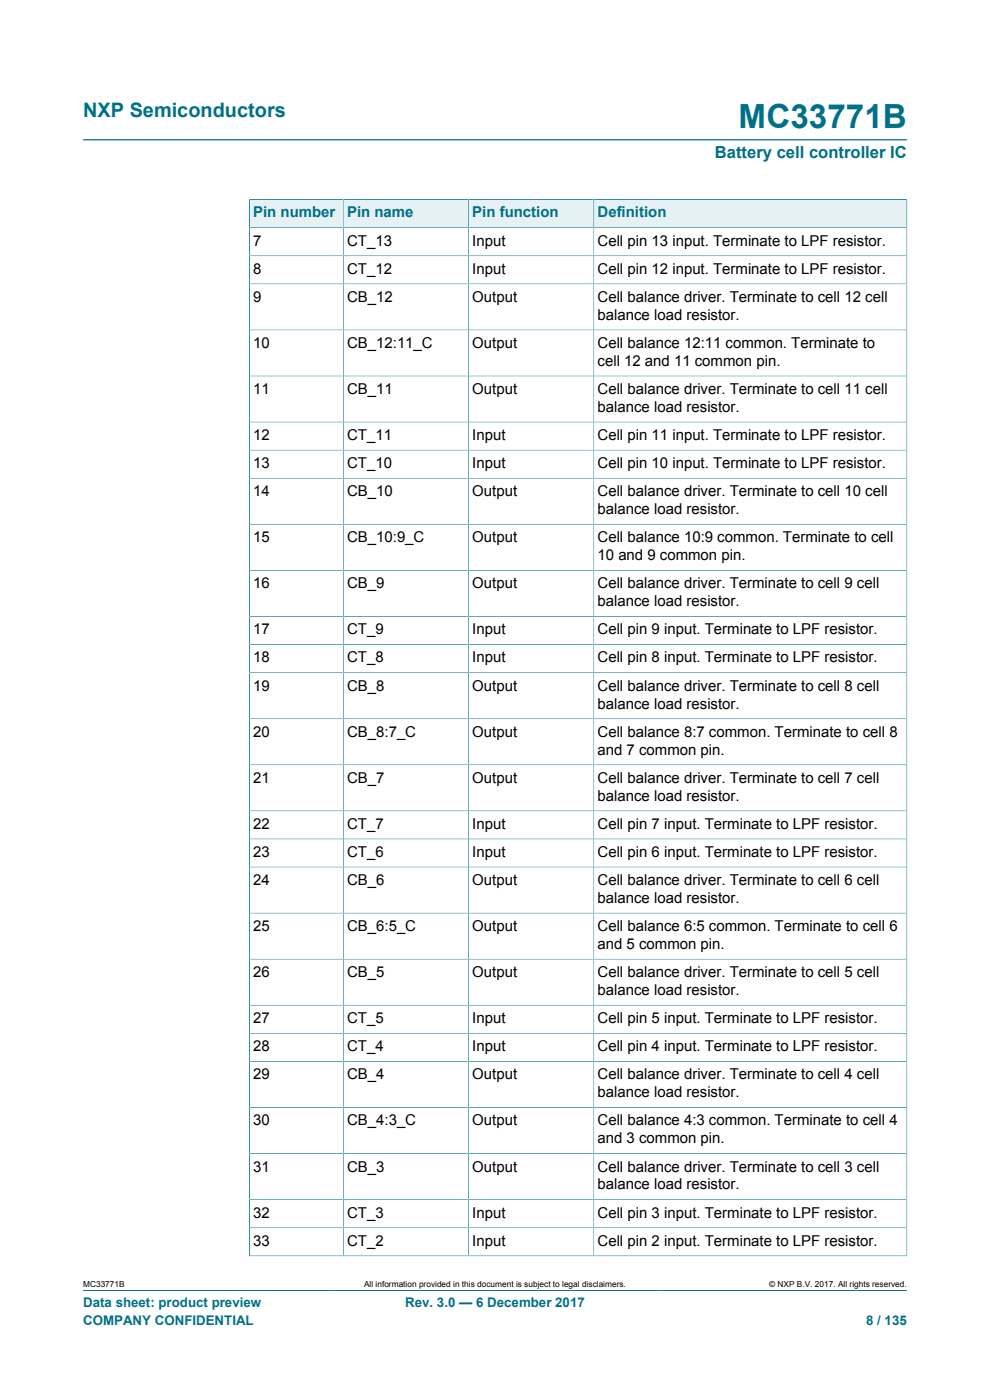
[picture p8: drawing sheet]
<svg xmlns="http://www.w3.org/2000/svg" width="210mm" height="297mm" viewBox="0 0 210 297" stroke-linecap="round" stroke-linejoin="round" font-family="sans-serif">
<defs><g id="words">
<text font-size="7.1" fill="#007088" x="156.7" y="27.2">MC33771B</text>
<text font-size="4.2" fill="#007088" x="17.6" y="24.8">NXP Semiconductors</text>
<text font-size="3.5" fill="#007088" x="151.6" y="33.5">Battery cell controller IC</text>
<g font-size="3.2" fill="#007088">
<text x="53.7" y="46.1">Pin number</text>
<text x="73.6" y="46.1">Pin name</text>
<text x="100.2" y="46.1">Pin function</text>
<text x="126.8" y="46.1">Definition</text>
</g>
<g font-size="3.2">
<text x="53.7" y="52.1">7</text>
<text x="73.6" y="52.1">CT_13</text>
<text x="100.2" y="52.1">Input</text>
<text x="126.8" y="52.1">Cell pin 13 input. Terminate to LPF resistor.</text>
<text x="53.7" y="58.1">8</text>
<text x="73.6" y="58.1">CT_12</text>
<text x="100.2" y="58.1">Input</text>
<text x="126.8" y="58.1">Cell pin 12 input. Terminate to LPF resistor.</text>
<text x="53.7" y="64">9</text>
<text x="73.6" y="64">CB_12</text>
<text x="100.2" y="64">Output</text>
<text x="126.8" y="64">Cell balance driver. Terminate to cell 12 cell</text>
<text x="126.8" y="67.8">balance load resistor.</text>
<text x="53.7" y="73.8">10</text>
<text x="73.6" y="73.8">CB_12:11_C</text>
<text x="100.2" y="73.8">Output</text>
<text x="126.8" y="73.8">Cell balance 12:11 common. Terminate to</text>
<text x="126.8" y="77.6">cell 12 and 11 common pin.</text>
<text x="53.7" y="83.6">11</text>
<text x="73.6" y="83.6">CB_11</text>
<text x="100.2" y="83.6">Output</text>
<text x="126.8" y="83.6">Cell balance driver. Terminate to cell 11 cell</text>
<text x="126.8" y="87.4">balance load resistor.</text>
<text x="53.7" y="93.3">12</text>
<text x="73.6" y="93.3">CT_11</text>
<text x="100.2" y="93.3">Input</text>
<text x="126.8" y="93.3">Cell pin 11 input. Terminate to LPF resistor.</text>
<text x="53.7" y="99.3">13</text>
<text x="73.6" y="99.3">CT_10</text>
<text x="100.2" y="99.3">Input</text>
<text x="126.8" y="99.3">Cell pin 10 input. Terminate to LPF resistor.</text>
<text x="53.7" y="105.3">14</text>
<text x="73.6" y="105.3">CB_10</text>
<text x="100.2" y="105.3">Output</text>
<text x="126.8" y="105.3">Cell balance driver. Terminate to cell 10 cell</text>
<text x="126.8" y="109.1">balance load resistor.</text>
<text x="53.7" y="115">15</text>
<text x="73.6" y="115">CB_10:9_C</text>
<text x="100.2" y="115">Output</text>
<text x="126.8" y="115">Cell balance 10:9 common. Terminate to cell</text>
<text x="126.8" y="118.8">10 and 9 common pin.</text>
<text x="53.7" y="124.8">16</text>
<text x="73.6" y="124.8">CB_9</text>
<text x="100.2" y="124.8">Output</text>
<text x="126.8" y="124.8">Cell balance driver. Terminate to cell 9 cell</text>
<text x="126.8" y="128.6">balance load resistor.</text>
<text x="53.7" y="134.6">17</text>
<text x="73.6" y="134.6">CT_9</text>
<text x="100.2" y="134.6">Input</text>
<text x="126.8" y="134.6">Cell pin 9 input. Terminate to LPF resistor.</text>
<text x="53.7" y="140.5">18</text>
<text x="73.6" y="140.5">CT_8</text>
<text x="100.2" y="140.5">Input</text>
<text x="126.8" y="140.5">Cell pin 8 input. Terminate to LPF resistor.</text>
<text x="53.7" y="146.5">19</text>
<text x="73.6" y="146.5">CB_8</text>
<text x="100.2" y="146.5">Output</text>
<text x="126.8" y="146.5">Cell balance driver. Terminate to cell 8 cell</text>
<text x="126.8" y="150.3">balance load resistor.</text>
<text x="53.7" y="156.3">20</text>
<text x="73.6" y="156.3">CB_8:7_C</text>
<text x="100.2" y="156.3">Output</text>
<text x="126.8" y="156.3">Cell balance 8:7 common. Terminate to cell 8</text>
<text x="126.8" y="160.1">and 7 common pin.</text>
<text x="53.7" y="166">21</text>
<text x="73.6" y="166">CB_7</text>
<text x="100.2" y="166">Output</text>
<text x="126.8" y="166">Cell balance driver. Terminate to cell 7 cell</text>
<text x="126.8" y="169.9">balance load resistor.</text>
<text x="53.7" y="175.8">22</text>
<text x="73.6" y="175.8">CT_7</text>
<text x="100.2" y="175.8">Input</text>
<text x="126.8" y="175.8">Cell pin 7 input. Terminate to LPF resistor.</text>
<text x="53.7" y="181.8">23</text>
<text x="73.6" y="181.8">CT_6</text>
<text x="100.2" y="181.8">Input</text>
<text x="126.8" y="181.8">Cell pin 6 input. Terminate to LPF resistor.</text>
<text x="53.7" y="187.7">24</text>
<text x="73.6" y="187.7">CB_6</text>
<text x="100.2" y="187.7">Output</text>
<text x="126.8" y="187.7">Cell balance driver. Terminate to cell 6 cell</text>
<text x="126.8" y="191.6">balance load resistor.</text>
<text x="53.7" y="197.5">25</text>
<text x="73.6" y="197.5">CB_6:5_C</text>
<text x="100.2" y="197.5">Output</text>
<text x="126.8" y="197.5">Cell balance 6:5 common. Terminate to cell 6</text>
<text x="126.8" y="201.3">and 5 common pin.</text>
<text x="53.7" y="207.3">26</text>
<text x="73.6" y="207.3">CB_5</text>
<text x="100.2" y="207.3">Output</text>
<text x="126.8" y="207.3">Cell balance driver. Terminate to cell 5 cell</text>
<text x="126.8" y="211.1">balance load resistor.</text>
<text x="53.7" y="217.1">27</text>
<text x="73.6" y="217.1">CT_5</text>
<text x="100.2" y="217.1">Input</text>
<text x="126.8" y="217.1">Cell pin 5 input. Terminate to LPF resistor.</text>
<text x="53.7" y="223">28</text>
<text x="73.6" y="223">CT_4</text>
<text x="100.2" y="223">Input</text>
<text x="126.8" y="223">Cell pin 4 input. Terminate to LPF resistor.</text>
<text x="53.7" y="229">29</text>
<text x="73.6" y="229">CB_4</text>
<text x="100.2" y="229">Output</text>
<text x="126.8" y="229">Cell balance driver. Terminate to cell 4 cell</text>
<text x="126.8" y="232.8">balance load resistor.</text>
<text x="53.7" y="238.8">30</text>
<text x="73.6" y="238.8">CB_4:3_C</text>
<text x="100.2" y="238.8">Output</text>
<text x="126.8" y="238.8">Cell balance 4:3 common. Terminate to cell 4</text>
<text x="126.8" y="242.6">and 3 common pin.</text>
<text x="53.7" y="248.5">31</text>
<text x="73.6" y="248.5">CB_3</text>
<text x="100.2" y="248.5">Output</text>
<text x="126.8" y="248.5">Cell balance driver. Terminate to cell 3 cell</text>
<text x="126.8" y="252.3">balance load resistor.</text>
<text x="53.7" y="258.3">32</text>
<text x="73.6" y="258.3">CT_3</text>
<text x="100.2" y="258.3">Input</text>
<text x="126.8" y="258.3">Cell pin 3 input. Terminate to LPF resistor.</text>
<text x="53.7" y="264.3">33</text>
<text x="73.6" y="264.3">CT_2</text>
<text x="100.2" y="264.3">Input</text>
<text x="126.8" y="264.3">Cell pin 2 input. Terminate to LPF resistor.</text>
</g>
<g font-size="2.8" fill="#007088">
<text x="17.6" y="277.3">Data sheet: product preview</text>
<text x="17.6" y="281">COMPANY CONFIDENTIAL</text>
<text x="86" y="277.3">Rev. 3.0 — 6 December 2017</text>
<text x="183.7" y="281">8 / 135</text>
</g>
<g font-size="1.8">
<text x="17.6" y="273.1">MC33771B</text>
<text x="77.2" y="273.1">All information provided in this document is subject to legal disclaimers.</text>
<text x="163.2" y="273.1">© NXP B.V. 2017. All rights reserved.</text>
</g>
</g></defs>
<path d="M17.6 29.7h174.8M17.6 273.8h174.8" fill="none" stroke="#007088" stroke-width=".21"/>
<path d="M53 42.4h19.7v5.8h-19.7z" fill="#e6f1f3"/>
<path d="M52.9 42.2v6.1h19.9v-6h-20" fill="none" stroke="#007088" stroke-width=".21"/>
<path d="M72.9 42.4h26.4v5.8h-26.4z" fill="#e6f1f3"/>
<path d="M72.8 42.3h26.6v6h-26.6z" fill="none" stroke="#007088" stroke-width=".21"/>
<path d="M99.5 42.4h26.4v5.8h-26.4z" fill="#e6f1f3"/>
<path d="M99.4 42.3h26.6v6h-26.6z" fill="none" stroke="#007088" stroke-width=".21"/>
<path d="M126 42.4h66.3v5.8h-66.3z" fill="#e6f1f3"/>
<g fill="none" stroke="#007088" stroke-width=".21">
<path d="M52.9 54.3h139.5M72.8 48.3v218.1M99.4 48.3v218.1M192.4 42.2v224.3M192.4 48.3h-139.5v218.2M192.4 42.3h-66.4v224.1M52.9 60.2h139.5M52.9 70h139.5M52.9 79.8h139.5M52.9 89.5h139.5M52.9 95.5h139.5M52.9 101.5h139.5"/>
<path d="M52.9 111.2h139.5M52.9 121h139.5M52.9 130.8h139.5M52.9 136.7h139.5M52.9 142.7h139.5M52.9 152.5h139.5M52.9 162.2h139.5M52.9 172h139.5M52.9 178h139.5M52.9 183.9h139.5M52.9 193.7h139.5M52.9 203.5h139.5"/>
<path d="M52.9 213.3h139.5M52.9 219.2h139.5M52.9 225.2h139.5M52.9 234.9h139.5M52.9 244.7h139.5M52.9 254.5h139.5M52.8 266.4h139.6M52.9 260.5h139.5"/>
</g>
<use href="#words"/>
</svg>
